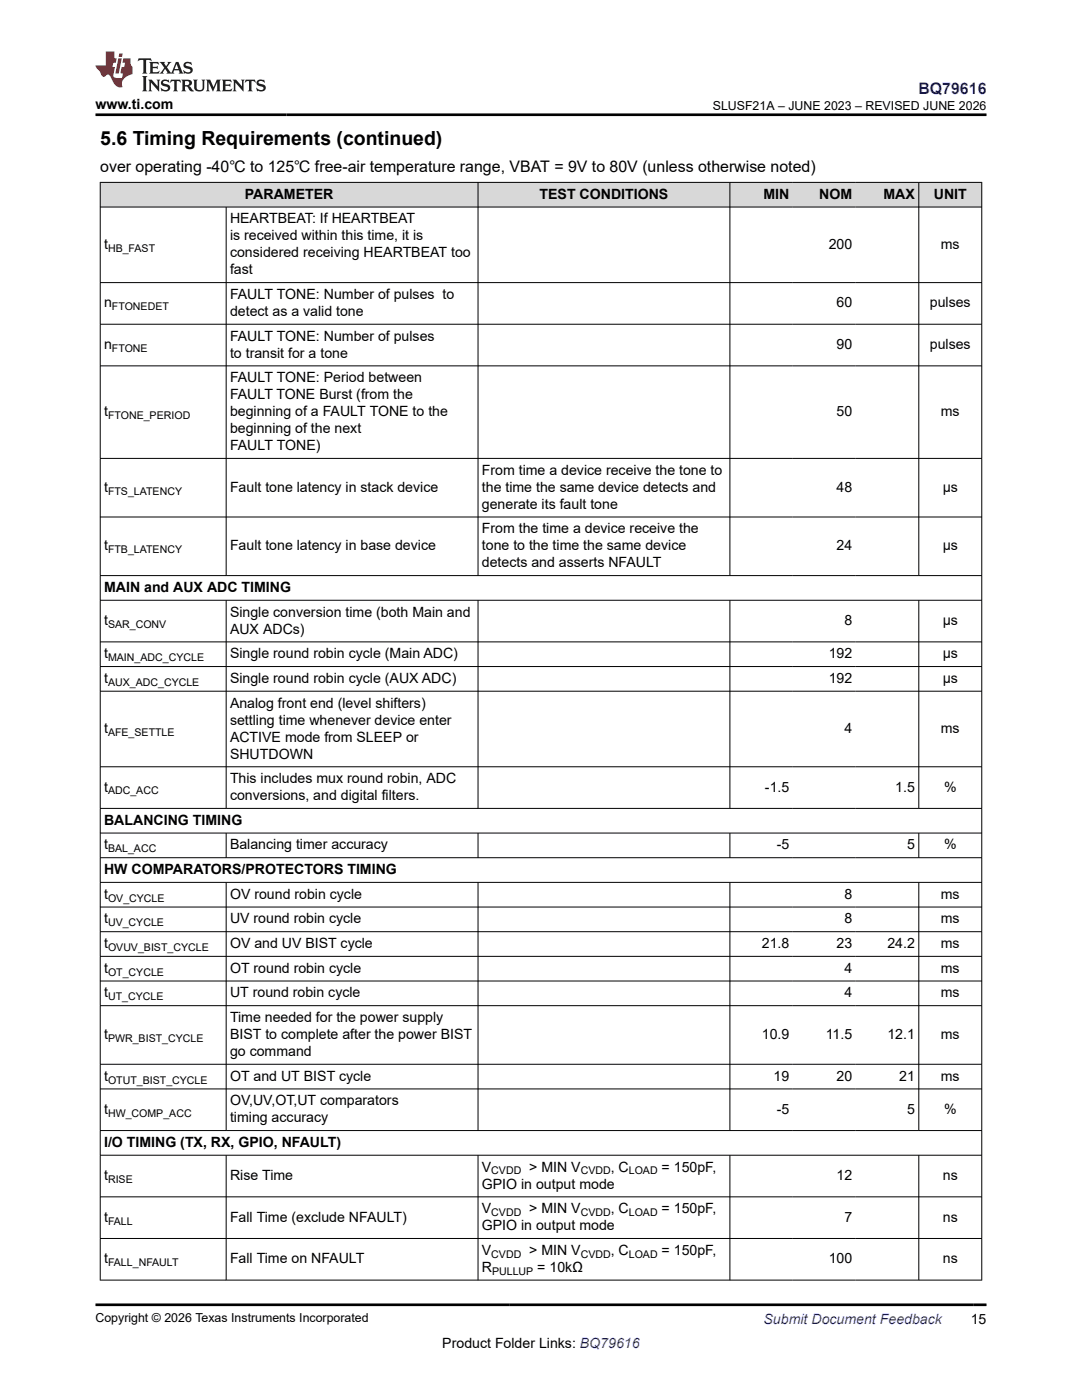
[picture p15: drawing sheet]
<svg xmlns="http://www.w3.org/2000/svg" width="216mm" height="279mm" viewBox="0 0 216 279" stroke-linecap="round" stroke-linejoin="round" font-family="sans-serif">
<defs><g id="words">
<text font-size="3.9" x="20" y="28.8">5.6 Timing Requirements (continued)</text>
<text font-size="3.2" fill="#00f" x="183.3" y="18.7">BQ79616</text>
<text font-size="3.2" x="20" y="34.3">over operating -40℃ to 125℃ free-air temperature range, VBAT = 9V to 80V (unless otherwise noted)</text>
<g font-size="2.8">
<text x="19" y="21.8">www.ti.com</text>
<text x="48.9" y="39.7">PARAMETER</text>
<text x="107.7" y="39.7">TEST CONDITIONS</text>
<text x="152.3" y="39.7">MIN</text>
<text x="163.5" y="39.7">NOM</text>
<text x="176.3" y="39.7">MAX</text>
<text x="186.3" y="39.7">UNIT</text>
<text x="45.9" y="44.6">HEARTBEAT: If HEARTBEAT</text>
<text x="45.9" y="48">is received within this time, it is</text>
<text x="20.8" y="49.7">t</text>
<text x="45.9" y="51.4">considered receiving HEARTBEAT too</text>
<text x="165.4" y="49.7">200</text>
<text x="187.7" y="49.7">ms</text>
<text x="45.9" y="54.8">fast</text>
<text x="45.9" y="59.7">FAULT TONE: Number of pulses to</text>
<text x="20.8" y="61.4">n</text>
<text x="45.9" y="63.1">detect as a valid tone</text>
<text x="166.9" y="61.4">60</text>
<text x="185.5" y="61.4">pulses</text>
<text x="20.8" y="69.7">n</text>
<text x="45.9" y="68">FAULT TONE: Number of pulses</text>
<text x="45.9" y="71.4">to transit for a tone</text>
<text x="166.9" y="69.7">90</text>
<text x="185.5" y="69.7">pulses</text>
<text x="45.9" y="76.3">FAULT TONE: Period between</text>
<text x="20.8" y="83.1">t</text>
<text x="45.9" y="79.7">FAULT TONE Burst (from the</text>
<text x="45.9" y="83.1">beginning of a FAULT TONE to the</text>
<text x="166.9" y="83.1">50</text>
<text x="187.7" y="83.1">ms</text>
<text x="45.9" y="86.4">beginning of the next</text>
<text x="45.9" y="89.8">FAULT TONE)</text>
<text x="96.2" y="94.8">From time a device receive the tone to</text>
<text x="20.8" y="98.1">t</text>
<text x="45.9" y="98.1">Fault tone latency in stack device</text>
<text x="96.2" y="98.1">the time the same device detects and</text>
<text x="96.2" y="101.5">generate its fault tone</text>
<text x="166.9" y="98.1">48</text>
<text x="188.1" y="98.1">µs</text>
<text x="96.2" y="106.5">From the time a device receive the</text>
<text x="20.8" y="109.8">t</text>
<text x="45.9" y="109.8">Fault tone latency in base device</text>
<text x="96.2" y="109.8">tone to the time the same device</text>
<text x="96.2" y="113.2">detects and asserts NFAULT</text>
<text x="166.9" y="109.8">24</text>
<text x="188.1" y="109.8">µs</text>
<text x="20.8" y="118.1">MAIN and AUX ADC TIMING</text>
<text x="20.8" y="124.8">t</text>
<text x="45.9" y="123.1">Single conversion time (both Main and</text>
<text x="168.5" y="124.8">8</text>
<text x="188.1" y="124.8">µs</text>
<text x="20.8" y="131.4">t</text>
<text x="45.9" y="126.5">AUX ADCs)</text>
<text x="45.9" y="131.4">Single round robin cycle (Main ADC)</text>
<text x="165.4" y="131.4">192</text>
<text x="188.1" y="131.4">µs</text>
<text x="20.8" y="136.3">t</text>
<text x="45.9" y="136.3">Single round robin cycle (AUX ADC)</text>
<text x="165.4" y="136.3">192</text>
<text x="188.1" y="136.3">µs</text>
<text x="45.9" y="141.2">Analog front end (level shifters)</text>
<text x="20.8" y="146.3">t</text>
<text x="45.9" y="144.6">settling time whenever device enter</text>
<text x="45.9" y="148">ACTIVE mode from SLEEP or</text>
<text x="168.5" y="146.3">4</text>
<text x="187.7" y="146.3">ms</text>
<text x="45.9" y="151.4">SHUTDOWN</text>
<text x="20.8" y="158">t</text>
<text x="45.9" y="156.3">This includes mux round robin, ADC</text>
<text x="45.9" y="159.7">conversions, and digital filters.</text>
<text x="152.6" y="158">-1.5</text>
<text x="178.6" y="158">1.5</text>
<text x="188.4" y="158">%</text>
<text x="20.8" y="164.6">BALANCING TIMING</text>
<text x="20.8" y="169.5">t</text>
<text x="45.9" y="169.5">Balancing timer accuracy</text>
<text x="155" y="169.5">-5</text>
<text x="181" y="169.5">5</text>
<text x="188.4" y="169.5">%</text>
<text x="20.8" y="174.5">HW COMPARATORS/PROTECTORS TIMING</text>
<text x="20.8" y="179.4">t</text>
<text x="45.9" y="179.4">OV round robin cycle</text>
<text x="168.5" y="179.4">8</text>
<text x="187.7" y="179.4">ms</text>
<text x="20.8" y="184.3">t</text>
<text x="45.9" y="184.3">UV round robin cycle</text>
<text x="168.5" y="184.3">8</text>
<text x="187.7" y="184.3">ms</text>
<text x="20.8" y="189.2">t</text>
<text x="45.9" y="189.2">OV and UV BIST cycle</text>
<text x="152" y="189.2">21.8</text>
<text x="166.9" y="189.2">23</text>
<text x="177.1" y="189.2">24.2</text>
<text x="187.7" y="189.2">ms</text>
<text x="20.8" y="194.1">t</text>
<text x="45.9" y="194.1">OT round robin cycle</text>
<text x="168.5" y="194.1">4</text>
<text x="187.7" y="194.1">ms</text>
<text x="20.8" y="199.1">t</text>
<text x="45.9" y="199.1">UT round robin cycle</text>
<text x="45.9" y="204">Time needed for the power supply</text>
<text x="168.5" y="199.1">4</text>
<text x="187.7" y="199.1">ms</text>
<text x="20.8" y="207.4">t</text>
<text x="45.9" y="207.4">BIST to complete after the power BIST</text>
<text x="152" y="207.4">10.9</text>
<text x="164.8" y="207.4">11.5</text>
<text x="177.1" y="207.4">12.1</text>
<text x="187.7" y="207.4">ms</text>
<text x="20.8" y="215.7">t</text>
<text x="45.9" y="210.8">go command</text>
<text x="45.9" y="215.7">OT and UT BIST cycle</text>
<text x="154.4" y="215.7">19</text>
<text x="166.9" y="215.7">20</text>
<text x="179.4" y="215.7">21</text>
<text x="187.7" y="215.7">ms</text>
<text x="45.9" y="220.6">OV,UV,OT,UT comparators</text>
<text x="20.8" y="222.3">t</text>
<text x="45.9" y="224">timing accuracy</text>
<text x="155" y="222.3">-5</text>
<text x="181" y="222.3">5</text>
<text x="188.4" y="222.3">%</text>
<text x="20.8" y="228.9">I/O TIMING (TX, RX, GPIO, NFAULT)</text>
<text x="96.2" y="233.8">V</text>
<text x="105.6" y="233.8">&gt; MIN V</text>
<text x="121.9" y="233.8">, C</text>
<text x="132" y="233.8">= 150pF,</text>
<text x="20.8" y="235.5">t</text>
<text x="45.9" y="235.5">Rise Time</text>
<text x="96.2" y="237.2">GPIO in output mode</text>
<text x="166.9" y="235.5">12</text>
<text x="188.1" y="235.5">ns</text>
<text x="20.8" y="243.8">t</text>
<text x="45.9" y="243.8">Fall Time (exclude NFAULT)</text>
<text x="96.2" y="245.5">GPIO in output mode</text>
<text x="96.2" y="242.1">V</text>
<text x="105.6" y="242.1">&gt; MIN V</text>
<text x="121.9" y="242.1">, C</text>
<text x="132" y="242.1">= 150pF,</text>
<text x="168.5" y="243.8">7</text>
<text x="188.1" y="243.8">ns</text>
<text x="96.2" y="250.4">V</text>
<text x="105.6" y="250.4">&gt; MIN V</text>
<text x="121.9" y="250.4">, C</text>
<text x="132" y="250.4">= 150pF,</text>
<text x="20.8" y="252.1">t</text>
<text x="45.9" y="252.1">Fall Time on NFAULT</text>
<text x="96.2" y="253.8">R</text>
<text x="107.2" y="253.8">= 10kΩ</text>
<text x="165.4" y="252.1">100</text>
<text x="188.1" y="252.1">ns</text>
<text x="88.3" y="269">Product Folder Links: BQ79616</text>
<text x="193.7" y="264.2">15</text>
</g>
<text font-size="2.8" fill="#00f" x="152.4" y="264.2">Submit Document Feedback</text>
<g font-size="2.5">
<text x="142.2" y="21.9">SLUSF21A – JUNE 2023 – REVISED JUNE 2026</text>
<text x="19" y="263.9">Copyright © 2026 Texas Instruments Incorporated</text>
</g>
<g font-size="2.1">
<text x="21.6" y="50.2">HB_FAST</text>
<text x="22.3" y="61.9">FTONEDET</text>
<text x="22.3" y="70.2">FTONE</text>
<text x="21.6" y="83.6">FTONE_PERIOD</text>
<text x="21.6" y="98.7">FTS_LATENCY</text>
<text x="21.6" y="110.4">FTB_LATENCY</text>
<text x="21.6" y="125.3">SAR_CONV</text>
<text x="21.6" y="131.9">MAIN_ADC_CYCLE</text>
<text x="21.6" y="136.9">AUX_ADC_CYCLE</text>
<text x="21.6" y="146.9">AFE_SETTLE</text>
<text x="21.6" y="158.6">ADC_ACC</text>
<text x="21.6" y="170.1">BAL_ACC</text>
<text x="21.6" y="179.9">OV_CYCLE</text>
<text x="21.6" y="184.9">UV_CYCLE</text>
<text x="21.6" y="189.8">OVUV_BIST_CYCLE</text>
<text x="21.6" y="194.7">OT_CYCLE</text>
<text x="21.6" y="199.6">UT_CYCLE</text>
<text x="21.6" y="207.9">PWR_BIST_CYCLE</text>
<text x="21.6" y="216.2">OTUT_BIST_CYCLE</text>
<text x="21.6" y="222.9">HW_COMP_ACC</text>
<text x="21.6" y="236.1">RISE</text>
<text x="98" y="234.4">CVDD</text>
<text x="115.9" y="234.4">CVDD</text>
<text x="125.5" y="234.4">LOAD</text>
<text x="21.6" y="244.4">FALL</text>
<text x="98" y="242.7">CVDD</text>
<text x="115.9" y="242.7">CVDD</text>
<text x="125.5" y="242.7">LOAD</text>
<text x="98" y="251">CVDD</text>
<text x="115.9" y="251">CVDD</text>
<text x="125.5" y="251">LOAD</text>
<text x="21.6" y="252.7">FALL_NFAULT</text>
<text x="98.2" y="254.4">PULLUP</text>
</g>
</g></defs>
<g fill="#d8d8d8">
<path d="M20 36.4h175.9v4.9h-175.9z" fill-rule="evenodd"/>
<path d="M20.1 36.5h75.2v4.8h-75.2z" fill-rule="evenodd"/>
<path d="M95.4 36.5h50.2v4.8h-50.2z" fill-rule="evenodd"/>
<path d="M145.7 36.5h12.5v4.8h-12.5z" fill-rule="evenodd"/>
<path d="M158.2 36.5h12.6v4.8h-12.6z" fill-rule="evenodd"/>
<path d="M170.8 36.5h12.5v4.8h-12.5z" fill-rule="evenodd"/>
<path d="M183.4 36.5h12.4v4.8h-12.4z" fill-rule="evenodd"/>
</g>
<g fill="none" stroke="#000" stroke-width=".2">
<path d="M19.9 36.4h176.1M20 36.3v219.2M95.4 36.3v78.6M145.6 36.3v78.6M183.3 36.3v78.6M195.9 36.3v219.2M19.9 41.3h176.1M19.9 56.4h176.1M45.1 41.3v73.6M19.9 64.7h176.1M19.9 73h176.1M19.9 91.5h176.1"/>
<path d="M19.9 103.2h176.1M19.9 114.9h176.1M19.9 119.8h176.1M45.1 119.8v41.6M95.4 119.8v41.6M145.6 119.8v41.6M183.3 119.8v41.6M19.9 128.1h176.1M19.9 133h176.1M19.9 137.9h176.1M19.9 153h176.1M19.9 161.3h176.1"/>
<path d="M19.9 166.3h176.1M19.9 171.2h176.1M19.9 176.1h176.1M45.1 166.3v4.9M45.1 176.1v49.6M95.4 166.3v4.9M95.4 176.1v49.6M145.6 166.3v4.9M145.6 176.1v49.6M183.3 166.3v4.9M183.3 176.1v49.6M19.9 181h176.1"/>
<path d="M19.9 185.9h176.1M19.9 190.9h176.1M19.9 195.8h176.1M19.9 200.7h176.1M19.9 212.4h176.1M19.9 217.3h176.1M19.9 225.6h176.1M19.9 230.5h176.1M19.9 238.9h176.1M45.1 230.5v25M95.4 230.5v25M145.6 230.5v25"/>
<path d="M183.3 230.5v25M19.9 247.2h176.1M19.9 255.5h176.1"/>
</g>
<path d="M27.7 11.6l-.2 .6 .5-.2h.6v.1v2.2l-.2 .4h1l-.2-.4v-2.2v-.1h.5l.5 .2-.1-.6zM29.8 12.4l.2 .3v1.6l-.2 .4h1.9l.1-.6a1.08 1.08 0 0 1-1.3 .2v-.7h.6l.4 .2v-.7l-.4 .2h-.6v-.5l.2-.2a1 1 0 0 1 1 .3l-.1-.5zM31.8 12.4l1 1.1-1 1.2h.9l-.2-.2 .4-.8 .5 .8-.2 .2h1.6l-.2-.2 .1-.5h1l.1 .5-.1 .2h.9l-.2-.4-.8-1.9h-.5l-1 2.1-.8-1.1 .9-1h-.8l.2 .2-.5 .6-.3-.6 .1-.2zM35.2 12.8l.4 1h-.8zM36.8 12.5a.65 .65 0 0 0-.2 .7 .65 .65 0 0 0 .6 .5l.7 .1 .1 .3a.79 .79 0 0 1-.7 .4 .79 .79 0 0 1-.7-.5l.1 .7 .2-.1a.93 .93 0 0 0 1.1 0 .93 .93 0 0 0 .4-.9 1.46 1.46 0 0 0-1.2-.6l-.1-.3a1.09 1.09 0 0 1 1.2 .2l-.2-.6-.1 .1-.6-.2zM28.4 15.2l.2 .4v2.2l-.2 .4h1l-.2-.4v-2.2l.2-.4zM29.6 15.9l.2 .4v1.5l-.2 .4h.8l-.3-.4v-1.3l1.7 1.8v-2l.2-.4h-.8l.2 .2 .1 1.1-1.2-1.3zM32.3 16a.65 .65 0 0 0-.2 .8 .65 .65 0 0 0 .7 .4l.6 .2 .1 .2a.79 .79 0 0 1-.7 .4 .79 .79 0 0 1-.7-.5l.1 .7 .2-.1a.93 .93 0 0 0 1.1 .1 .93 .93 0 0 0 .4-1 1.46 1.46 0 0 0-1.2-.5l-.1-.4a1.09 1.09 0 0 1 1.2 .2l-.2-.6-.1 .1-.6-.1zM34.1 15.9l-.1 .6a.63 .63 0 0 1 .7-.3l.1 1.6-.3 .4h1l-.2-.4v-1.6a.66 .66 0 0 1 .8 .3l-.1-.6zM36.2 15.9l.2 .4v1.5l-.2 .4h.9l-.2-.2v-.7h.5l.1 .2a.79 .79 0 0 0 1.2 .6l-1-.9a.61 .61 0 0 0 .6-.6 .61 .61 0 0 0-.5-.7zM36.9 16.2h.2a.47 .47 0 0 1 .5 .1 .47 .47 0 0 1 .1 .5l-.2 .1-.6 .1zM38.5 15.9l.2 .2a2.27 2.27 0 0 0 .4 2 1.04 1.04 0 0 0 1.7-.7v-1.3l.2-.2h-.8l.2 .4v1.1a.6 .6 0 0 1-.6 .6 .6 .6 0 0 1-.6-.6v-1.1l.3-.4zM41.1 15.9l.2 .4v1.5l-.2 .4h.7l-.2-.4v-1.4l.9 1.9 .8-1.9v1.4l-.2 .4h1l-.3-.4v-1.5l.3-.4h-.8l-.7 1.5-.7-1.5zM44.3 15.9l.2 .4v1.5l-.2 .4h1.9l.1-.6a1.09 1.09 0 0 1-1.3 .2v-.7h.6l.4 .2v-.6l-.4 .2h-.6v-.6l.2-.1a1.01 1.01 0 0 1 1 .3l-.1-.6zM46.4 15.9l.3 .4v1.5l-.3 .4h.8l-.2-.4v-1.3l1.6 1.8v-2l.2-.4h-.7l.2 .2v1.1l-1.2-1.3zM49 15.9l-.1 .6a.63 .63 0 0 1 .8-.3v1.6l-.3 .4h1l-.2-.4v-1.6a.66 .66 0 0 1 .8 .3l-.1-.6zM51.4 16a.65 .65 0 0 0-.2 .8 .65 .65 0 0 0 .6 .4l.6 .2 .2 .2a.79 .79 0 0 1-.8 .4 .79 .79 0 0 1-.6-.5l.1 .7 .2-.1a.93 .93 0 0 0 1 .1 .93 .93 0 0 0 .5-1 1.46 1.46 0 0 0-1.3-.5l-.1-.4a1.09 1.09 0 0 1 1.3 .2l-.2-.6-.2 .1-.5-.1z" fill="#231f20"/>
<path d="M21.1 10.3v2.7h-2.1l.1 .4 .9 1a.95 .95 0 0 0 .9 .9 .59 .59 0 0 1 .6-.4 .59 .59 0 0 1 .5 .3l.4 .8a1.59 1.59 0 0 0 2.1 1.4 1.61 1.61 0 0 1 1-2.3l1-.3-.1-1.5a1.59 1.59 0 0 1-.4-1.7h-1.4l-.2 .9h.5l-.1 .9h-.5l-.2 .9v.3l.4 .1-.2 .9h-.6a.73 .73 0 0 1-1.1-.7l.3-1.5h-.5l.2-.9h.5l.2-.9h-.5v-1.3zM23.6 11.6l-.6 3.1h.7l.6-3.1zM23.8 10.7l-.1 .6h.7l.1-.6z" fill="#ed1c24"/>
<path d="M19 22.9h177.8M19 260.4h177.8" fill="none" stroke="#000" stroke-width=".53"/>
<use href="#words"/>
</svg>
